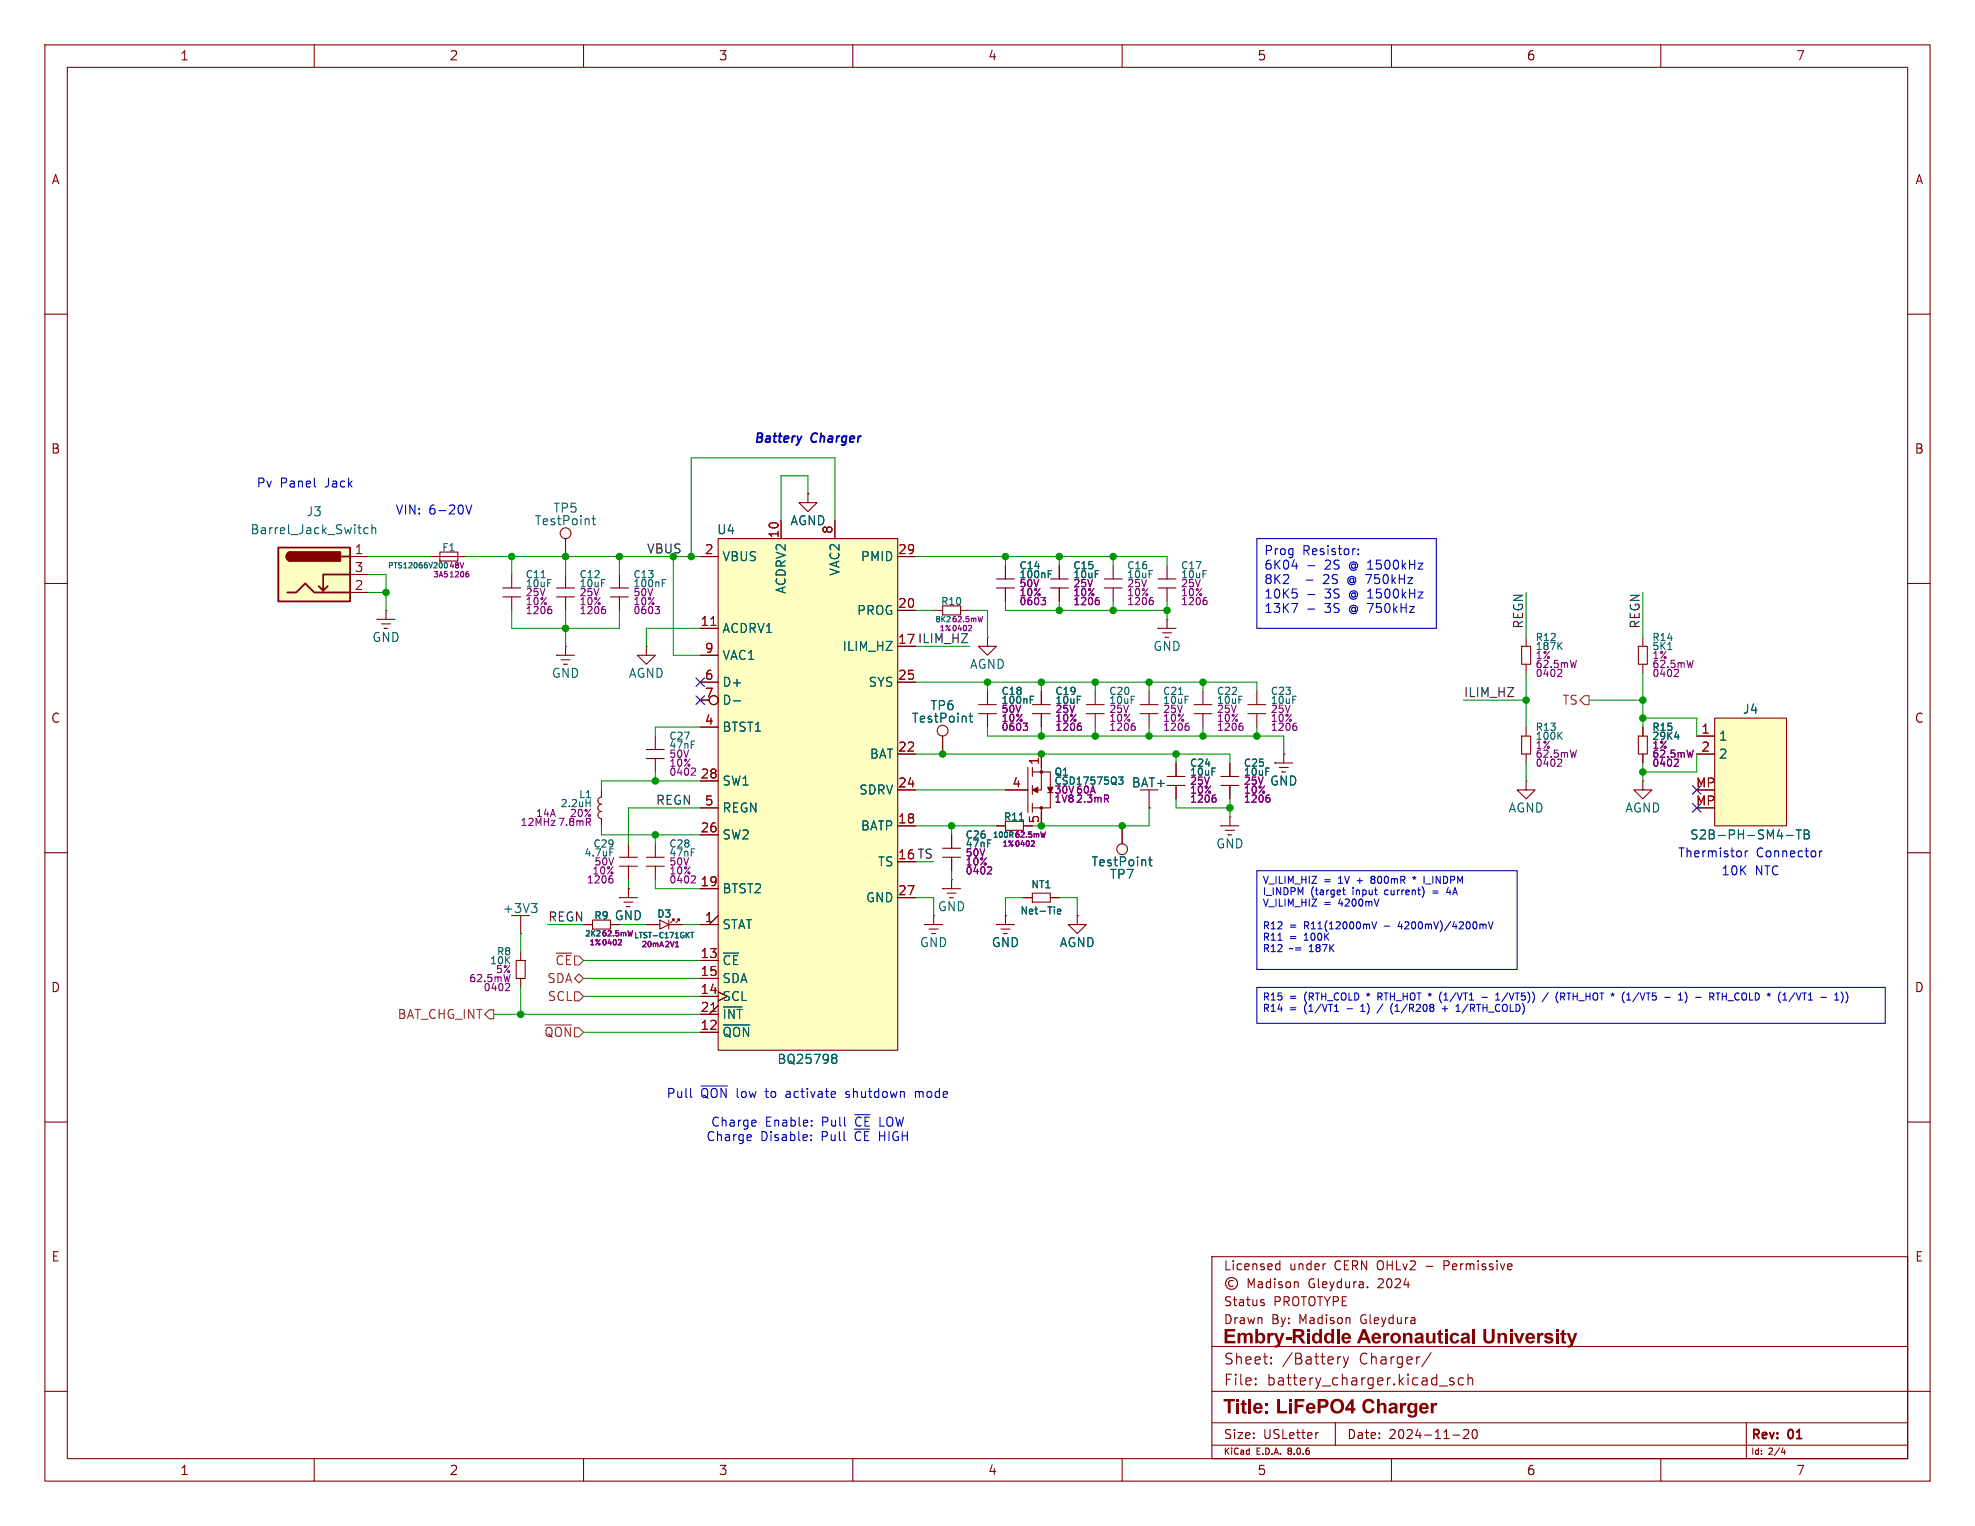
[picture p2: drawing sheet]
<svg xmlns="http://www.w3.org/2000/svg" width="279mm" height="216mm" viewBox="0 0 279 216" stroke-linecap="round" stroke-linejoin="round" font-family="sans-serif">
<defs><g id="words">
<g font-size="2.8" fill="#840000">
<text x="173" y="190.8">Embry-Riddle Aeronautical University</text>
<text x="173" y="200.7">Title: LiFePO4 Charger</text>
</g>
<g font-size="2.1" fill="#840000">
<text x="173" y="196.2">File:</text>
<text x="173" y="193.3">Sheet:</text>
<text x="179.2" y="196.2">battery_charger.kicad_sch</text>
<text x="181.4" y="193.3">/Battery</text>
<text x="192.4" y="193.3">Charger/</text>
</g>
<g font-size="1.8" fill="#840000">
<text x="25.4" y="8.8">1</text>
<text x="63.5" y="8.8">2</text>
<text x="101.6" y="8.8">3</text>
<text x="139.7" y="8.8">4</text>
<text x="177.8" y="8.8">5</text>
<text x="215.9" y="8.8">6</text>
<text x="254" y="8.8">7</text>
<text x="7.2" y="26.3">A</text>
<text x="270.9" y="26.3">A</text>
<text x="7.1" y="64.4">B</text>
<text x="270.8" y="64.4">B</text>
<text x="127" y="91.2">17 ILIM_HZ</text>
<text x="7.1" y="102.5">C</text>
<text x="270.8" y="102.5">C</text>
<text x="127" y="121.7">16 TS</text>
<text x="86.9" y="130.4">GND</text>
<text x="132.6" y="129.1">GND</text>
<text x="7.1" y="140.6">D</text>
<text x="270.8" y="140.6">D</text>
<text x="7.2" y="178.7">E</text>
<text x="173" y="179.9">Licensed</text>
<text x="182.4" y="179.9">under</text>
<text x="188.9" y="179.9">CERN OHLv2</text>
<text x="202.2" y="179.9">-</text>
<text x="204.9" y="179.9">Permissive</text>
<text x="270.8" y="178.7">E</text>
<text x="173" y="185">Status</text>
<text x="180.2" y="185">PROTOTYPE</text>
<text x="185.2" y="182.5">Gleydura.</text>
<text x="195.2" y="182.5">2024</text>
<text x="173" y="187.6">Drawn</text>
<text x="179.9" y="187.6">By:</text>
<text x="183.9" y="187.6">Madison</text>
<text x="192.8" y="187.6">Gleydura</text>
<text x="173" y="203.8">Size:</text>
<text x="178.7" y="203.8">USLetter</text>
<text x="190.5" y="203.8">Date:</text>
<text x="196.5" y="203.8">2024-11-20</text>
<text x="247.6" y="204">Rev:</text>
<text x="253.1" y="204">01</text>
<text x="25.4" y="208.9">1</text>
<text x="63.5" y="208.9">2</text>
<text x="101.6" y="208.9">3</text>
<text x="139.7" y="208.9">4</text>
<text x="177.8" y="208.9">5</text>
<text x="215.9" y="208.9">6</text>
<text x="254" y="208.9">7</text>
</g>
<g font-size="1.8" fill="#0000c2">
<text x="106.5" y="63">Battery</text>
<text x="114.7" y="63">Charger</text>
<text x="36.2" y="69.2">Pv</text>
<text x="39.6" y="69.2">Panel</text>
<text x="46.1" y="69.2">Jack</text>
<text x="55.9" y="73">VIN:</text>
<text x="60.7" y="73">6-20V</text>
<text x="178.8" y="78.9">Prog</text>
<text x="178.8" y="80.9">6K04</text>
<text x="178.8" y="83">8K2</text>
<text x="184.3" y="78.9">Resistor:</text>
<text x="187.5" y="83">2S</text>
<text x="187.6" y="80.9">2S</text>
<text x="191.1" y="83">@ 750kHz</text>
<text x="191.2" y="80.9">@ 1500kHz</text>
<text x="178.8" y="85">10K5</text>
<text x="178.8" y="87.1">13K7</text>
<text x="187.6" y="85">3S</text>
<text x="187.6" y="87.1">3S</text>
<text x="191.2" y="85">@ 1500kHz</text>
<text x="191.2" y="87.1">@ 750kHz</text>
<text x="237.3" y="121.5">Thermistor</text>
<text x="243.4" y="124.1">10K</text>
<text x="248.3" y="124.1">NTC</text>
<text x="248.4" y="121.5">Connector</text>
<text x="94.2" y="155.6">Pull</text>
<text x="99.1" y="155.6">~{QON}</text>
<text x="104.3" y="155.6">low</text>
<text x="108.6" y="155.6">to</text>
<text x="111.7" y="155.6">activate</text>
<text x="120.3" y="155.6">shutdown</text>
<text x="130.3" y="155.6">mode</text>
<text x="99.8" y="161.7">Charge</text>
<text x="100.5" y="159.6">Charge</text>
<text x="107.6" y="161.7">Disable:</text>
<text x="108.3" y="159.6">Enable:</text>
<text x="116.3" y="161.7">Pull</text>
<text x="116.4" y="159.6">Pull</text>
<text x="121.2" y="161.7">~{CE}</text>
<text x="121.3" y="159.6">~{CE}</text>
<text x="124.8" y="161.7">HIGH</text>
<text x="124.9" y="159.6">LOW</text>
</g>
<g font-size="1.8" fill="#006464">
<text x="35.3" y="75.8">Barrel_Jack_Switch</text>
<text x="43.3" y="73.3">J3</text>
<text x="75.6" y="74.5">TestPoint</text>
<text x="78.2" y="72.7">TP5</text>
<text x="101.4" y="75.8">U4</text>
<text x="111.7" y="74.5">AGND</text>
<text x="117.9" y="75.6" transform="rotate(-90 117.9 75.6)">8</text>
<text x="102.1" y="79.6">VBUS</text>
<text x="119" y="81.6" transform="rotate(-90 119 81.6)">VAC2</text>
<text x="121.7" y="79.6">PMID</text>
<text x="102.1" y="89.8">ACDRV1</text>
<text x="111.4" y="84.1" transform="rotate(-90 111.4 84.1)">ACDRV2</text>
<text x="121.1" y="87.2">PROG</text>
<text x="52.6" y="91">GND</text>
<text x="102.1" y="93.6">VAC1</text>
<text x="119.1" y="92.3">ILIM_HZ</text>
<text x="137.1" y="94.8">AGND</text>
<text x="163.1" y="92.3">GND</text>
<text x="78" y="96.1">GND</text>
<text x="88.9" y="96.1">AGND</text>
<text x="102.1" y="97.4">D+</text>
<text x="102.1" y="99.9">D-</text>
<text x="122.8" y="97.4">SYS</text>
<text x="131.5" y="100.7">TP6</text>
<text x="246.5" y="101.2">J4</text>
<text x="102.1" y="103.7">BTST1</text>
<text x="123" y="107.5">BAT</text>
<text x="128.9" y="102.5">TestPoint</text>
<text x="243.1" y="105">1</text>
<text x="243.1" y="107.5">2</text>
<text x="102.1" y="111.4">SW1</text>
<text x="121.5" y="112.6">SDRV</text>
<text x="160" y="111.6">BAT+</text>
<text x="179.6" y="111.4">GND</text>
<text x="102.1" y="119">SW2</text>
<text x="102.1" y="115.2">REGN</text>
<text x="121.7" y="117.7">BATP</text>
<text x="213.3" y="115.2">AGND</text>
<text x="229.8" y="115.2">AGND</text>
<text x="239" y="119">S2B-PH-SM4-TB</text>
<text x="124.1" y="122.8">TS</text>
<text x="154.3" y="122.8">TestPoint</text>
<text x="156.9" y="124.6">TP7</text>
<text x="172" y="120.2">GND</text>
<text x="71" y="129.4">+3V3</text>
<text x="102.1" y="131.7">STAT</text>
<text x="102.1" y="126.6">BTST2</text>
<text x="122.4" y="127.9">GND</text>
<text x="102.1" y="136.8">~{CE}</text>
<text x="130" y="134.2">GND</text>
<text x="140.2" y="134.2">GND</text>
<text x="149.8" y="134.2">AGND</text>
<text x="102.1" y="141.8">SCL</text>
<text x="102.1" y="139.3">SDA</text>
<text x="102.1" y="146.9">~{QON}</text>
<text x="102.1" y="144.4">~{INT}</text>
<text x="109.9" y="150.7">BQ25798</text>
</g>
<g font-size="1.8" fill="#a90000">
<text x="110.2" y="76.2" transform="rotate(-90 110.2 76.2)">10</text>
<text x="50.1" y="78.5">1</text>
<text x="50.1" y="83.6">2</text>
<text x="50.1" y="81">3</text>
<text x="99.6" y="78.5">2</text>
<text x="127" y="78.5">29</text>
<text x="99" y="88.6">11</text>
<text x="127" y="86.1">20</text>
<text x="99.6" y="92.5">9</text>
<text x="127" y="91.2">17</text>
<text x="99.6" y="96.3">6</text>
<text x="99.6" y="98.8">7</text>
<text x="127" y="96.3">25</text>
<text x="99.6" y="102.6">4</text>
<text x="127" y="106.4">22</text>
<text x="240.6" y="103.9">1</text>
<text x="240.6" y="106.4">2</text>
<text x="99" y="110.2">28</text>
<text x="127" y="111.5">24</text>
<text x="143.1" y="111.5">4</text>
<text x="147.1" y="108.3" transform="rotate(-90 147.1 108.3)">1</text>
<text x="239.8" y="111.5">MP</text>
<text x="99" y="117.9">26</text>
<text x="99.6" y="114">5</text>
<text x="127" y="116.6">18</text>
<text x="147.1" y="116.6" transform="rotate(-90 147.1 116.6)">5</text>
<text x="239.8" y="114">MP</text>
<text x="99" y="125.5">19</text>
<text x="127" y="121.7">16</text>
<text x="99.6" y="130.6">1</text>
<text x="127" y="126.7">27</text>
<text x="99" y="135.6">13</text>
<text x="99" y="140.7">14</text>
<text x="99" y="138.2">15</text>
<text x="99" y="143.3">21</text>
<text x="99" y="145.8">12</text>
</g>
<g font-size="1.8" fill="#0f0f0f">
<text x="91.4" y="78.4">VBUS</text>
<text x="215.6" y="89" transform="rotate(-90 215.6 89)">REGN</text>
<text x="232.1" y="89" transform="rotate(-90 232.1 89)">REGN</text>
<text x="207" y="98.7">ILIM_HZ</text>
<text x="92.7" y="114">REGN</text>
<text x="77.5" y="130.5">REGN</text>
</g>
<g font-size="1.8" fill="#725600">
<text x="220.9" y="99.9">TS</text>
<text x="78.5" y="136.8">~{CE}</text>
<text x="77.3" y="139.3">SDA</text>
<text x="77.4" y="141.8">SCL</text>
<text x="56.2" y="144.4">BAT_CHG_INT</text>
<text x="76.9" y="146.9">~{QON}</text>
</g>
<g font-size="1.4" fill="#006464">
<text x="62.5" y="78.2">F1</text>
<text x="74.3" y="82">C11</text>
<text x="74.3" y="83.3">10uF</text>
<text x="81.9" y="82">C12</text>
<text x="81.9" y="83.3">10uF</text>
<text x="89.5" y="82">C13</text>
<text x="89.5" y="83.3">100nF</text>
<text x="144.1" y="80.7">C14</text>
<text x="144.1" y="82">100nF</text>
<text x="151.7" y="80.7">C15</text>
<text x="151.7" y="82">10uF</text>
<text x="159.3" y="80.7">C16</text>
<text x="159.3" y="82">10uF</text>
<text x="167" y="80.7">C17</text>
<text x="167" y="82">10uF</text>
<text x="133" y="85.8">R10</text>
<text x="217.1" y="90.9">R12</text>
<text x="217.1" y="92.2">187K</text>
<text x="233.6" y="90.9">R14</text>
<text x="233.6" y="92.2">5K1</text>
<text x="141.6" y="98.5">C18</text>
<text x="141.6" y="99.8">100nF</text>
<text x="149.2" y="98.5">C19</text>
<text x="149.2" y="99.8">10uF</text>
<text x="156.8" y="98.5">C20</text>
<text x="156.8" y="99.8">10uF</text>
<text x="164.4" y="98.5">C21</text>
<text x="164.4" y="99.8">10uF</text>
<text x="172" y="98.5">C22</text>
<text x="172" y="99.8">10uF</text>
<text x="179.7" y="98.5">C23</text>
<text x="179.7" y="99.8">10uF</text>
<text x="94.6" y="104.9">C27</text>
<text x="94.6" y="106.1">47nF</text>
<text x="217.1" y="103.6">R13</text>
<text x="217.1" y="104.9">100K</text>
<text x="233.6" y="103.6">R15</text>
<text x="233.6" y="104.9">29K4</text>
<text x="81.8" y="113.1">L1</text>
<text x="149.1" y="110">Q1</text>
<text x="149.1" y="111.2">CSD17575Q3</text>
<text x="168.2" y="108.7">C24</text>
<text x="168.2" y="110">10uF</text>
<text x="175.9" y="108.7">C25</text>
<text x="175.9" y="110">10uF</text>
<text x="79.2" y="114.4">2.2uH</text>
<text x="136.5" y="118.8">C26</text>
<text x="141.9" y="116.3">R11</text>
<text x="82.6" y="121.4">4.7uF</text>
<text x="83.8" y="120.1">C29</text>
<text x="94.6" y="120.1">C28</text>
<text x="94.6" y="121.4">47nF</text>
<text x="136.5" y="120.1">47nF</text>
<text x="145.8" y="125.9">NT1</text>
<text x="84" y="130.3">R9</text>
<text x="92.9" y="130">D3</text>
<text x="144.2" y="129.6">Net-Tie</text>
<text x="69.2" y="136.6">10K</text>
<text x="70.2" y="135.4">R8</text>
</g>
<g font-size="1.4" fill="#840084">
<text x="144.1" y="83.3">50V</text>
<text x="151.7" y="83.3">25V</text>
<text x="159.3" y="83.3">25V</text>
<text x="167" y="83.3">25V</text>
<text x="74.3" y="85.8">10%</text>
<text x="74.3" y="84.6">25V</text>
<text x="74.3" y="87.1">1206</text>
<text x="81.9" y="85.8">10%</text>
<text x="81.9" y="84.6">25V</text>
<text x="81.9" y="87.1">1206</text>
<text x="89.5" y="85.8">10%</text>
<text x="89.5" y="84.6">50V</text>
<text x="89.5" y="87.1">0603</text>
<text x="144.1" y="84.6">10%</text>
<text x="144.1" y="85.8">0603</text>
<text x="151.7" y="84.6">10%</text>
<text x="151.7" y="85.8">1206</text>
<text x="159.3" y="84.6">10%</text>
<text x="159.3" y="85.8">1206</text>
<text x="167" y="84.6">10%</text>
<text x="167" y="85.8">1206</text>
<text x="217.1" y="93.4">1%</text>
<text x="217.1" y="94.7">62.5mW</text>
<text x="217.1" y="96">0402</text>
<text x="233.6" y="93.4">1%</text>
<text x="233.6" y="94.7">62.5mW</text>
<text x="233.6" y="96">0402</text>
<text x="141.6" y="101.1">50V</text>
<text x="149.2" y="101.1">25V</text>
<text x="156.8" y="101.1">25V</text>
<text x="164.4" y="101.1">25V</text>
<text x="172" y="101.1">25V</text>
<text x="179.7" y="101.1">25V</text>
<text x="94.6" y="107.4">50V</text>
<text x="141.6" y="102.3">10%</text>
<text x="141.6" y="103.6">0603</text>
<text x="149.2" y="102.3">10%</text>
<text x="149.2" y="103.6">1206</text>
<text x="156.8" y="102.3">10%</text>
<text x="156.8" y="103.6">1206</text>
<text x="164.4" y="102.3">10%</text>
<text x="164.4" y="103.6">1206</text>
<text x="172" y="102.3">10%</text>
<text x="172" y="103.6">1206</text>
<text x="179.7" y="102.3">10%</text>
<text x="179.7" y="103.6">1206</text>
<text x="217.1" y="106.1">1%</text>
<text x="217.1" y="107.4">62.5mW</text>
<text x="233.6" y="106.1">1%</text>
<text x="233.6" y="107.4">62.5mW</text>
<text x="94.6" y="108.7">10%</text>
<text x="94.6" y="110">0402</text>
<text x="149.1" y="112.5">30V 60A</text>
<text x="149.1" y="113.8">1V8</text>
<text x="152.1" y="113.8">2.3mR</text>
<text x="168.2" y="112.5">10%</text>
<text x="168.2" y="111.2">25V</text>
<text x="168.2" y="113.8">1206</text>
<text x="175.9" y="112.5">10%</text>
<text x="175.9" y="111.2">25V</text>
<text x="175.9" y="113.8">1206</text>
<text x="217.1" y="108.7">0402</text>
<text x="233.6" y="108.7">0402</text>
<text x="73.5" y="117.1">12MHz 7.8mR</text>
<text x="75.7" y="115.8">14A</text>
<text x="80.5" y="115.8">20%</text>
<text x="82.9" y="125.2">1206</text>
<text x="83.7" y="123.9">10%</text>
<text x="84" y="122.7">50V</text>
<text x="94.6" y="123.9">10%</text>
<text x="94.6" y="122.7">50V</text>
<text x="94.6" y="125.2">0402</text>
<text x="136.5" y="122.7">10%</text>
<text x="136.5" y="121.4">50V</text>
<text x="136.5" y="123.9">0402</text>
<text x="70" y="137.9">5%</text>
<text x="66.3" y="139.2">62.5mW</text>
<text x="68.3" y="140.4">0402</text>
</g>
<g font-size="1.4" fill="#0000c2">
<text x="178.6" y="125.4">V_ILIM_HIZ</text>
<text x="187.3" y="125.4">=</text>
<text x="189.6" y="125.4">1V</text>
<text x="192.4" y="125.4">+</text>
<text x="194.7" y="125.4">800mR</text>
<text x="200.9" y="125.4">*</text>
<text x="202.7" y="125.4">I_INDPM</text>
<text x="178.6" y="127">I_INDPM</text>
<text x="178.6" y="128.6">V_ILIM_HIZ</text>
<text x="178.6" y="131.8">R12</text>
<text x="182.5" y="131.8">=</text>
<text x="184.7" y="131.8">R11(12000mV</text>
<text x="185.5" y="127">(target</text>
<text x="187.3" y="128.6">=</text>
<text x="189.6" y="128.6">4200mV</text>
<text x="191.6" y="127">input</text>
<text x="196.4" y="127">current)</text>
<text x="198.5" y="131.8">4200mV)/4200mV</text>
<text x="205.6" y="127">4A</text>
<text x="178.6" y="133.4">R11</text>
<text x="178.6" y="135.1">R12</text>
<text x="182.5" y="133.4">=</text>
<text x="182.5" y="135.1">~=</text>
<text x="184.7" y="133.4">100K</text>
<text x="185.4" y="135.1">187K</text>
<text x="178.6" y="141.9">R15</text>
<text x="178.6" y="143.5">R14</text>
<text x="182.5" y="141.9">=</text>
<text x="182.5" y="143.5">=</text>
<text x="184.7" y="141.9">(RTH_COLD</text>
<text x="184.7" y="143.5">(1/VT1</text>
<text x="193.2" y="143.5">1)</text>
<text x="193.8" y="141.9">*</text>
<text x="195.6" y="141.9">RTH_HOT *</text>
<text x="198" y="143.5">(1/R208</text>
<text x="204.9" y="141.9">(1/VT1</text>
<text x="205.5" y="143.5">+</text>
<text x="207.8" y="143.5">1/RTH_COLD)</text>
<text x="213.4" y="141.9">1/VT5))</text>
<text x="220.3" y="141.9">/</text>
<text x="222.4" y="141.9">(RTH_HOT</text>
<text x="230.5" y="141.9">*</text>
<text x="232.3" y="141.9">(1/VT5</text>
<text x="238.5" y="141.9">-</text>
<text x="240.8" y="141.9">1)</text>
<text x="245.7" y="141.9">RTH_COLD *</text>
<text x="255.9" y="141.9">(1/VT1</text>
</g>
<g font-size="1.2" fill="#840000">
<text x="173" y="206">KiCad</text>
<text x="177.8" y="206">E.D.A.</text>
<text x="182.5" y="206">8.0.6</text>
<text x="247.6" y="206">Id:</text>
<text x="250.3" y="206">2/4</text>
</g>
<g font-size="1.1" fill="#006464">
<text x="54.8" y="80.6">PTS12066V200</text>
<text x="85" y="132.7">62.5mW LTST-C171GKT</text>
</g>
<g font-size="1.1" fill="#840084">
<text x="61.2" y="81.9">3A5</text>
<text x="63.4" y="80.6">48V</text>
<text x="63.4" y="81.9">1206</text>
<text x="132.2" y="88.2">8K2</text>
<text x="134.5" y="88.2">62.5mW</text>
<text x="140.4" y="118.7">100R 62.5mW</text>
<text x="141.7" y="120">1% 0402</text>
<text x="82.7" y="132.7">2K2</text>
<text x="83.3" y="134">1% 0402</text>
<text x="90.6" y="134.2">20mA 2V1</text>
</g>
<text font-size="1.1" fill="#0f0f0f" x="132.8" y="89.5">1% 0402</text>
</g></defs>
<g fill="none" stroke="#840000" stroke-width=".15">
<path d="M6.3 6.4h266.7v203.2h-266.7zM9.5 9.5h260.4v196.9h-260.4zM44.4 6.4v3.1M82.5 6.4v3.1M120.6 6.4v3.1M158.7 6.4v3.1M196.8 6.4v3.1M234.9 6.4v3.1M6.3 44.5h3.2M269.9 44.5h3.1M61 78.7h5M62.2 78.1h2.6v1.3h-2.6z"/>
<path d="M80 76.2v2.5M6.3 82.6h3.2M78.7 84.5h2.6M78.7 83.2h2.6M80 81.3v1.9M80 84.5v1.9M269.9 82.6h3.1M215.9 110.5v1.3h1.3l-1.3 1.2-1.3-1.2h1.3M215.9 110.5h.1M6.3 120.7h3.2M269.9 120.7h3.1M6.3 158.8h3.2"/>
<path d="M269.9 158.8h3.1M171.4 177.8h98.5v28.6h-98.5zM180.6 179.6h.5M180.6 178.9h.5M181.1 178.4v1.2M204.3 179h.5M204.8 178.4h-.5v1.2M6.3 196.9h3.2M171.4 196.9h101.6M171.4 190.5h98.5M174.5 181.2a.44 .44 0 0 0-.7 .4 .44 .44 0 0 0 .7 .3M176.6 182.2v-1.3l.4 .9 .4-.9v1.3"/>
<path d="M177.6 195.8l.1 .1h-.1M177.6 195.8v.1M177.6 195v.1M177.6 195l.1 .1h-.1M178 181.4h.5l.1 .8M178.5 184.3l.3 .1 .1 .1-.2 .2h-.2M178.5 183.9h.3M178.6 181.6l-.4 .1a.25 .25 0 0 0-.2 .2 .25 .25 0 0 0 .2 .3l.4-.1M179.7 181.4l-.3-.1-.3 .3v.3l.1 .2h.5M179.7 180.9v1.3M179.8 192.8l.1 .1-.1 .1M179.8 192.8l-.1 .1 .1 .1"/>
<path d="M179.8 192.8v.2M180.3 180.9v.1M180.3 181.3v.9M181.4 181.4l-.3-.1-.2 .2v.2l.5 .1v.3h-.5M182 181.5l.1-.2 .4 .2 .1 .4-.1 .2-.4 .1-.1-.1zM183.1 181.5l.2-.2 .3 .1 .1 .8M183.1 181.3v.9M190 192l.4 1M190.4 193l-.1 .3-.3 .2M190.8 192l-.4 1M193.5 182.1v.1M202.5 191.4l-1.3 1.9"/>
<path d="M203.6 196.1h1.2M205.7 195l-.4-.1-.2 .2v.3l.6 .1v.2v.2h-.2h-.4M207 195l-.4-.1-.3 .3v.5l.1 .2h.2h.4M207.7 195.1a.38 .38 0 0 1 .6 0v.8M207.7 194.4v1.5M44.4 206.4v3.2M82.5 206.4v3.2M120.6 206.4v3.2M158.7 206.4v3.2M171.4 204.5h98.5M171.4 201.3h98.5M186.5 202.7h-.2"/>
<path d="M188.9 201.3v3.2M195.1 203.4v.1M195.1 202.7v.2M196.8 206.4v3.2M205.5 203h1M207 202.4l.2-.1h.3l.2 .1 .1 .2-.1 .2-.7 .7h.8M208.4 202.3h.2a.68 .68 0 0 1 .3 1.1l-.2 .1a.69 .69 0 0 1-.3-1.1zM234.9 206.4v3.2M247.1 201.3v5.1M252 205.5h.6M252.4 205.2v.6"/>
<circle cx="80" cy="75.4" r=".76"/>
<circle cx="174.2" cy="181.6" r=".85"/>
</g>
<path d="M63.1 79.6a.41 .41 0 0 0-.3 .4 .41 .41 0 0 0 .3 .4M83.8 73.4h.4M83.9 73v1.1l.1 .1h.2M85.1 82h.5" fill="none" stroke="#006464" stroke-width=".15"/>
<path d="M66 81.2l.3 .1v.3h-.3M66.3 80.9h-.3M85.3 86.2h.3l.1 .2-.1 .3-.3 .1M85.4 85.8h.2" fill="none" stroke="#840084" stroke-width=".15"/>
<path d="M39.4 77.5h10.1v7.6h-10.1z" fill="#ffffc2"/>
<path d="M39.4 77.5h10.1v7.6h-10.1zM41.1 78.1a.64 .64 0 0 0-.6 .6 .64 .64 0 0 0 .6 .7M48.3 78.7h1.2M40.6 83.8h1.3l1.3-1.2 1.2 1.2h5.1M46.4 82.9l-.7 .7M49.5 81.3h-3.8v2.3l-.6-.7" fill="none" stroke="#840000" stroke-width=".25"/>
<g fill="#840000" stroke="#840000" stroke-width=".25">
<path d="M40.7 78.3l.4-.2v1.3a.63 .63 0 0 1-.5-.4 .63 .63 0 0 1 .1-.7z"/>
<path d="M41.1 78.1h7v1.3h-7z"/>
</g>
<g fill="none" stroke="#840000" stroke-width=".15">
<path d="M49.5 78.7h2.6M114.3 69.9v1.2h1.3l-1.3 1.3-1.3-1.3h1.3M114.3 69.9h.1M49.5 83.8h2.6M49.5 81.3h2.6M53.3 87.6h.1M53.3 87.6h2.6M54 88.3h1.2M54.4 88.9h.1M54.4 88.9h.5M54.6 86.4h.1M54.6 86.4v1.2"/>
<path d="M71.1 84.5h2.6M71.1 83.2h2.6M72.4 81.3v1.9M72.4 84.5v1.9M78.7 92.7h.1M78.7 92.7h2.6M79.4 93.3h1.2M79.8 94h.1M79.8 94h.5M80 91.4h.1M80 91.4v1.3M86.4 84.5h2.5"/>
<path d="M86.4 83.2h2.5M87.6 81.3v1.9M87.6 84.5v1.9M91.4 91.4v1.3h1.3l-1.3 1.3-1.2-1.3h1.2M91.4 91.4h.1M132.1 86.4h1.2M133.3 85.7h2.6v1.3h-2.6zM135.9 86.4h1.3M138.4 99.7h2.6M139.7 90.2v1.2h1.3l-1.3 1.3-1.3-1.3h1.3M139.7 90.2h.1M139.7 97.8v1.9"/>
<path d="M141 83.2h2.5M141 81.9h2.5M142.2 80v1.9M142.2 83.2v1.9M146 99.7h2.6M147.3 97.8v1.9M148.6 83.2h2.5M148.6 81.9h2.5M149.9 80v1.9M149.9 83.2v1.9M153.7 99.7h2.5M154.9 97.8v1.9"/>
<path d="M156.2 83.2h2.5M156.2 81.9h2.5M157.5 80v1.9M157.5 83.2v1.9M161.3 99.7h2.5M162.6 97.8v1.9M163.8 88.9h.1M163.8 83.2h2.6M163.8 88.9h2.6M163.8 81.9h2.6M164.5 89.5h1.2M164.8 90.2h.1"/>
<path d="M164.8 90.2h.6M165.1 87.6h.1M165.1 80v1.9M165.1 83.2v1.9M165.1 87.6v1.3M168.9 99.7h2.5M170.2 97.8v1.9M176.5 99.7h2.6M177.8 97.8v1.9M215.3 91.4h1.2v2.6h-1.2zM215.9 90.2v1.2M215.9 94v1.3"/>
<path d="M231.8 91.4h1.2v2.6h-1.2zM232.4 90.2v1.2M232.4 94v1.3M84.6 113.3a.51 .51 0 0 0 .5 .5 .51 .51 0 0 0-.5 .5 .51 .51 0 0 0 .5 .5 .51 .51 0 0 0-.5 .5 .51 .51 0 0 0 .5 .5v1M85.1 111.8v1a.51 .51 0 0 0-.5 .5M133.3 104.1v2.6M134.6 118.1v1.9M138.4 101h2.6M139.7 101v1.9M141 116.8h1.2M142.2 116.2h2.6v1.3h-2.6zM142.2 111.8h3.2"/>
<path d="M144.8 116.8h1.2M145.4 108.6v6.3M146 114.3h1.3v2.5M146 101h2.6M146 108.6v1.3M146 111.1v1.3M146 113.7v1.2M147.3 106.7v2.5h-1.3M147.3 101v1.9M148.2 112.1h.8M148.6 112.1v2.2h-1.3M148.6 111.4v-2.2h-1.3v2.6h-.5"/>
<path d="M153.7 101h2.5M154.9 101v1.9M158.7 116.8v2.6M161.3 101h2.5M162.6 114.3h.1M162.6 101v1.9M162.6 111.8v2.5M165.1 111.1h2.5M165.1 109.9h2.5M166.4 108v1.9M166.4 111.1v1.9M168.9 101h2.5"/>
<path d="M170.2 101v1.9M172.7 116.8h.1M172.7 116.8h2.6M172.7 111.1h2.6M172.7 109.9h2.6M173.4 117.5h1.2M173.7 118.1h.1M173.7 118.1h.5M174 115.6h.1M174 108v1.9M174 111.1v1.9M174 115.6v1.2"/>
<path d="M176.5 101h2.6M177.8 101v1.9M180.3 108h.1M180.3 108h2.6M181 108.6h1.2M181.4 109.2h.1M181.4 109.2h.5M181.6 106.7h.1M181.6 106.7v1.3M215.3 104.1h1.2v2.6h-1.2zM215.9 102.9v1.2M215.9 106.7v1.3"/>
<path d="M73 135.9h1.3v2.5h-1.3zM73.7 134.6v1.3M73.7 138.4v1.3M82.5 130.8h1.3M83.8 130.2h2.6v1.2h-2.6zM91.4 130.8h1.9M93.3 130.2l1.3 .6-1.3 .6zM94.6 130.2v1.2M94.6 130.8h1.9M95.4 130.3v-.3h-.3h.3l-.5 .6M96.1 130.3v-.3h-.2h.2l-.5 .6M133.3 125.7h.1"/>
<path d="M133.3 125.7h2.6M133.3 121.3h2.6M133.3 120h2.6M134 126.4h1.3M134.4 127h.1M134.4 127h.5M134.6 124.5h.1M134.6 121.3v1.9M134.6 124.5v1.2M141 130.8h.1M141 130.8h2.5M141.6 131.4h1.3"/>
<path d="M142 132.1h.1M142 132.1h.5M142.2 129.5h.1M142.2 129.5v1.3M144.8 127h1.2M146 126.4h2.6v1.2h-2.6zM148.6 127h1.3M152.4 129.5v1.3h1.3l-1.3 1.3-1.3-1.3h1.3M152.4 129.5h.1"/>
<circle cx="133.3" cy="103.4" r=".76"/>
<circle cx="158.7" cy="120.1" r=".76"/>
</g>
<g fill="none" stroke="#006464" stroke-width=".15">
<path d="M52.1 74.7h-.4l-.2 .2v.4l.1 .1h.5M52.6 74.8l.2-.1h.3l.1 .8M52.6 74.2v1.3M76.6 81.7h.5M77.5 82h.5M93.7 82.5h.3M93.7 82h.5M133.9 88h.5M145.8 99h.3M145.8 98.5h.4M148.3 80.7h.5M148.3 81.2h.3"/>
<path d="M152.4 98.5h.5M155 80.7h.4M160 98.5h.5M162.6 80.7h.5M166.7 98.3h.6M167.7 98.5h.4M170.2 80.7h.5M175.3 98.5h.5M182.9 98.5h.5M220.5 91.3l.5 .6M221 90.9l-.6 .6M235.9 91.9h.6"/>
<path d="M83.5 113.1v1M137.1 101.3h.5M137.3 100.9v1.1v.1l.3 .1M139.7 118.8h.5M144.2 116h.6M158.2 109.9h.7l-.4 .4 .3 .1v.5l-.1 .1-.4-.1M171.5 108.7h.4M179.1 108.7h.5M220.5 104l.5 .6M221 103.6l-.6 .6M84.4 132.4h.5M97.7 131.9h.5"/>
<path d="M97.9 131.9v.8M149.6 129l.5-.1-.1-.2-.3-.1-.1 .2v.5h.4M162.5 121.7h.5M162.7 121.2v1.1v.1l.3 .1"/>
</g>
<g fill="none" stroke="#840084" stroke-width=".15">
<path d="M77.7 86.2h.3l.1 .2-.1 .3-.3 .1M77.8 85.8h.2M92.7 85.8h.6l-.3 .4 .3 .1v.3l-.2 .2h-.3M137.4 88.6v.2l-.4 .4h.4M139 87.2l-.2 .8M147.3 84.5h.6l-.3 .4 .3 .1v.4l-.2 .2h-.3M155.1 84.9l.3 .1 .1 .1v.4l-.4 .1M155.2 84.5h.2M162.8 84.9l.3 .1 .1 .1-.1 .4-.3 .1M162.9 84.5h.2M170.4 84.9l.3 .1 .1 .1-.1 .4-.3 .1M170.5 84.5h.2"/>
<path d="M220.9 95.1l-.6 .6h.6M223 93.4l-.2 1M237.4 95.1l-.6 .6h.6M239.5 93.4l-.2 1M83.2 116.3l.3 .5M144.7 102.3h.7l-.4 .4 .3 .1 .1 .3-.2 .2h-.3M146.3 119.1v.2l-.4 .4h.4M147.9 117.7l-.2 .8M152.6 102.7l.3 .1 .1 .1-.1 .3-.3 .1M152.7 102.3h.2M156.5 113l.3 .5M156.6 112.5l.2 .2v.2l-.2 .1"/>
<path d="M160.2 102.7l.3 .1 .1 .1v.3l-.4 .1M160.3 102.3h.2M167.8 102.7l.3 .1 .1 .1v.3l-.4 .1M167.9 102.3h.2M171.7 112.9h.2l.1 .2v.3l-.3 .1M171.8 112.5h.1M175.5 102.7l.3 .1 .1 .1-.1 .3-.3 .1M175.6 102.3h.2M179.3 112.9h.3l.1 .2-.1 .3-.3 .1M179.4 112.5h.2M183.1 102.7l.3 .1 .1 .1-.1 .3-.3 .1M183.2 102.3h.2"/>
<path d="M220.9 107.8l-.6 .6h.6M223 106.1l-.2 1M72 139.2l.1 .1v.3l-.6 .6h.6M72.2 137.9l-.3 1M87.9 133.3l-.5 .4h.5M95.6 133.9h.4M139.9 122.6l.3 .1 .1 .2-.6 .8h.6"/>
</g>
<g fill="#840000" stroke="#840000" stroke-width=".15">
<path d="M148.2 111.4h.8l-.4 .7z"/>
<path d="M146 111.8l.8-.4v.7z"/>
<circle cx="147.3" cy="114.3" r=".18"/>
<circle cx="147.3" cy="109.2" r=".18"/>
</g>
<path d="M101.6 76.2h25.4v72.4h-25.4z" fill="#ffffc2"/>
<g fill="none" stroke="#840000" stroke-width=".15">
<path d="M99.1 78.7h2.5M101.6 76.2h25.4v72.4h-25.4zM110.5 73.7v2.5M118.1 73.7v2.5M127 78.7h2.5M99.1 88.9h2.5M99.1 96.5h2.5M99.1 99.1h1.2M99.1 92.7h2.5M127 86.4h2.5M127 96.5h2.5M99.1 118.1h2.5"/>
<path d="M99.1 110.5h2.5M99.1 102.9h2.5M99.1 114.3h2.5M127 116.8h2.5M127 106.7h2.5M127 111.8h2.5M87.6 127h.1M87.6 127h2.6M88.3 127.6h1.2M88.6 128.3h.1M88.6 128.3h.6M88.9 125.7h.1"/>
<path d="M88.9 125.7v1.3M99.1 130.8h2.5M99.1 135.9h2.5M99.1 138.4h2.5M99.1 125.7h2.5M101.6 129.5l-1.3 1.3M127 127h2.5M130.8 130.8h.1M130.8 130.8h2.5M131.4 131.4h1.3M131.8 132.1h.1M131.8 132.1h.5"/>
<path d="M132.1 129.5v1.3M99.1 146.1h2.5M99.1 141h2.5M99.1 143.5h2.5M101.6 142.2l-1.3 1.3"/>
<circle cx="101" cy="99.1" r=".63"/>
</g>
<path d="M100.6 88.5h.7M100.6 143.1h.7" fill="none" stroke="#a90000" stroke-width=".15"/>
<path d="M103.8 99.2h.9M102.3 145h3.8M117.8 149.7h.1M117.8 149.2h.3l.2 .1 .1 .2-.3 .2M117.9 149.7h.2M117.9 149.7l-.1 .1M118.1 149.7l.3 .3-.1 .3-.2 .1h-.3" fill="none" stroke="#006464" stroke-width=".15"/>
<path d="M242.6 101.6h10.1v15.2h-10.1z" fill="#ffffc2"/>
<g fill="none" stroke="#840000" stroke-width=".15">
<path d="M99.1 78.7h2.5M110.5 73.7v2.5M114.3 69.9h.1M118.1 73.7v2.5M127 78.7h2.5M99.1 88.9h2.5M99.1 96.5h2.5M99.1 99.1h1.2M99.1 92.7h2.5M127 86.4h2.5M127 96.5h2.5M139.7 97.8v1.9"/>
<path d="M142.2 80v1.9M142.2 83.2v1.9M147.3 97.8v1.9M149.9 80v1.9M149.9 83.2v1.9M88.9 119.4v1.9M91.4 107.3h2.6M91.4 106h2.6M92.7 104.1v1.9M92.7 107.3v1.9M92.7 119.4v1.9M99.1 118.1h2.5"/>
<path d="M99.1 110.5h2.5M99.1 102.9h2.5M99.1 114.3h2.5M127 106.7h2.5M127 116.8h2.5M127 111.8h2.5M133.3 104.1v2.6M134.6 118.1v1.9M139.7 101v1.9M141 116.8h1.2M142.2 111.8h3.2M144.8 116.8h1.2"/>
<path d="M147.3 101v1.9M147.3 106.7v1.9M147.3 114.9v1.9M158.7 116.8v2.6M162.6 114.3h.1M166.4 108v1.9M166.4 111.1v1.9M174 108v1.9M174 111.1v1.9M181.6 106.7h.1M231.8 104.1h1.2v2.6h-1.2zM232.4 110.5v1.3h1.3l-1.3 1.2-1.3-1.2h1.3"/>
<path d="M232.4 110.5h.1M232.4 102.9v1.2M232.4 106.7v1.3M240 104.1h2.6M240 106.7h2.6M242.6 101.6h10.1v15.2h-10.1zM73.7 132.1h.1M73.7 129.5v2.6M82.5 130.8h1.3M87.6 122.6h2.6M87.6 121.3h2.6M88.9 125.7h.1"/>
<path d="M88.9 122.6v1.9M91.4 122.6h2.6M91.4 121.3h2.6M91.4 130.8h1.9M92.7 122.6v1.9M94.6 130.8h1.9M99.1 130.8h2.5M99.1 135.9h2.5M99.1 138.4h2.5M99.1 125.7h2.5M101.6 129.5l-1.3 1.3M127 127h2.5"/>
<path d="M134.6 121.3v1.9M142.2 129.5h.1M144.8 127h1.2M148.6 127h1.3M152.4 129.5h.1M99.1 146.1h2.5M99.1 141h2.5M99.1 143.5h2.5M101.6 142.2l-1.3 1.3"/>
<circle cx="101" cy="99.1" r=".63"/>
</g>
<g fill="none" stroke="#006464" stroke-width=".15">
<path d="M103.8 99.2h.9M145.8 99h.3M145.8 98.5h.4M148.3 81.2h.3M148.3 80.7h.5M152.4 98.5h.5M155 80.7h.4M97.8 104.9h.5M137.1 101.3h.5M137.3 100.9v1.1v.1l.3 .1M139.7 118.8h.5M144.2 116h.6"/>
<path d="M158.2 109.9h.7l-.4 .4 .3 .1v.5l-.1 .1-.4-.1M171.5 108.7h.4M179.1 108.7h.5M236.9 104.3h.6M237.4 103.9v.7M252.7 118.2h1M254.1 117.4h.7M254.5 117.4v1.3M255.2 117.4h.5l.1 .1 .1 .3-.2 .2a.34 .34 0 0 1 .3 .3 .34 .34 0 0 1-.3 .4h-.5zM255.2 118h.5M75.2 127.8h.8l-.5 .5M75.7 128.3l.3 .3v.3l-.3 .2"/>
<path d="M84.4 132.4h.5M97.7 131.9h.5M97.8 120.1h.5M97.9 131.9v.8M149.6 129l.5-.1-.1-.2-.3-.1-.1 .2v.5h.4M162.5 121.7h.5M162.7 121.2v1.1v.1l.3 .1M102.3 145h3.8M117.8 149.7h.1M117.8 149.2h.3l.2 .1 .1 .2-.3 .2M117.9 149.7h.2M117.9 149.7l-.1 .1"/>
<path d="M118.1 149.7l.3 .3-.1 .3-.2 .1h-.3"/>
</g>
<g fill="none" stroke="#840084" stroke-width=".15">
<path d="M147.3 84.5h.6l-.3 .4 .3 .1v.4l-.2 .2h-.3M155.1 84.9l.3 .1 .1 .1v.4l-.4 .1M155.2 84.5h.2M97.9 108.7h.4l.1 .3-.6 .7h.6M144.7 102.3h.7l-.4 .4 .3 .1 .1 .3-.2 .2h-.3M146.3 119.1v.2l-.4 .4h.4M147.9 117.7l-.2 .8M152.6 102.7l.3 .1 .1 .1-.1 .3-.3 .1M152.7 102.3h.2M156.5 113l.3 .5M156.6 112.5l.2 .2v.2l-.2 .1M171.7 112.9h.2l.1 .2v.3l-.3 .1"/>
<path d="M171.8 112.5h.1M179.3 112.9h.3l.1 .2-.1 .3-.3 .1M179.4 112.5h.2M237.4 107.8l-.6 .6h.6M239.5 106.1l-.2 1M86.7 124.4v.4l-.4 .1M87.9 133.3l-.5 .4h.5M95.6 133.9h.4M97.9 123.9l.4 .1 .1 .2-.6 .7h.6M139.9 122.6l.3 .1 .1 .2-.6 .8h.6"/>
</g>
<path d="M224.2 98.4h.6v1.3h-.6l-.7-.6zM81.3 138.4l.6-.6 .6 .6-.6 .7zM68.6 143.5l.6-.6h.6v1.2h-.6zM77.1 145h3.8M81.3 140.3h.6l.6 .7-.6 .6h-.6z" fill="none" stroke="#725600" stroke-width=".15"/>
<g fill="none" stroke="#0000c2" stroke-width=".15">
<path d="M44.5 68.8l.2 .1M65.9 71.4l.4 1.3 .4-1.3M177.8 76.2h25.4v12.7h-25.4zM191.6 77.6h.1M192.2 78.4v.1M192.2 77.7v.1M182.7 85.4h.9l-.6 1.3M182.8 80.1h.8M182.8 83.3h.6M183.4 83.9l.1 .2v.3l-.1 .1M184.8 82.1h.9M185 80h1"/>
<path d="M185 84.1h1M185 86.2h1M190.8 81.7a.58 .58 0 0 0 0 .9M177.8 123.2h36.8v14h-36.8zM177.8 139.7h88.9v5.1h-88.9zM180.8 133h.6M187.7 130.3l-.1 .2M189.9 125.9h.4M190.1 125.6v.8l.2 .2M192 124.6h.7M194.1 130.4l.3 1 .3-1M194.1 124.4l-.1 .1-.1 .3 .2 .2h.2"/>
<path d="M194.1 124.4h.2M194.3 124h-.3l-.1 .2 .2 .2M195.8 131h.8M196 126l-.1 .1 .1 .4M198 130.4l-.2 .7h.6M199.8 124.1l.3 .1M200.1 124v.2M200.1 124.2l-.2 .2M200.1 124.2l.1 .2M200.3 124.1l-.2 .1M201.2 125.4l.1 .2M201.7 125.1h.8"/>
<path d="M202.7 126.1h.8M202.7 126.4h.8M203.7 130.3h.1M204.9 125.5l-.2 .8h.6M205.1 125.9v.7M210.2 130.8v.6M210.6 130.4l.3 1 .3-1M246.9 120.4v.8M247.3 120.4h-.3l-.1 .2M257.4 120.4v.8M257.8 120.4h-.3l-.1 .2M97.7 154v1.1l.2 .2"/>
<path d="M99.2 153.6h3.7M106.8 158.5h.1l.1 .3-.7 .1M106.9 159.3h-.1M114.8 159.2v.1M114.8 158.5v.2M119.7 155.2l.1 .1M119.8 154.4l-.1 .2 .1 .2M129.5 154.4v.9M129.9 154.4l-.4 .1M184.8 140.3v.1M188.8 143.1h.6M190.6 142.7h.7"/>
<path d="M192.5 143.1h.6M192.8 142.1v1M193.3 140.6l.3 .1-.2 .2M193.4 142l.2 .1M194.9 141h.4M195.2 141l.3 .5M195.3 140.5h-.4v1M195.7 142.1l-.9 1.2M196.8 142.4v.7l.2 .4M197.4 143.1h.5M203.9 140.3v.1M204 142.7h.8"/>
<path d="M204.3 141.5h.5M204.4 142.3v.8M204.6 140.5l-.3 .3M206.3 142.1v1M207.7 142.1l-.9 1.2M209.7 141.1h.7M211.6 141.5h.6M211.6 140.8l.3-.3v1M213.3 140.4l-.8 1.3M216.1 140.3l.1 .1M216.8 140.3v.1M219 140.4l-.8 1.3"/>
<path d="M220.4 140.3v.1M221 141l.4 .5M221.2 140.5l.2 .2-.1 .2-.1 .1M221.7 140.5h.5M221.9 140.5v1M229.8 140.3l-.1 .1M231.8 140.4l-.8 1.3M237.5 141.5h.5M237.5 140.8l.2-.3v1M238.4 140.3l.3 .7M239.9 141.1h.8M242.1 141l.4 .5"/>
<path d="M242.4 140.5l.1 .2-.1 .3M242.7 140.5h.6M243 140.5v1M243.7 140.5v1M243.7 141h.5M244.2 140.5v1M244.5 141.6h.7M251.9 140.3l-.1 .1M255 140.5h.6M255.3 140.5v1M260.5 140.3a1.14 1.14 0 0 1 0 1.6M261.1 140.3a1.15 1.15 0 0 1 0 1.6"/>
<path d="M106.2 161.3l-.1 .1M106.2 160.6l.1 .2-.6 .1M114.8 161.3v.1M114.8 160.6v.1"/>
</g>
<path d="M113.4 61.7l-.4 .9" fill="none" stroke="#0000c2" stroke-width=".25"/>
<g fill="none" stroke="#009600" stroke-width=".15">
<path d="M52.1 78.7h8.9M66 78.7h33.1M72.4 78.7v2.6M80 78.7v2.6M87.6 78.7v2.6M95.2 78.7v14h3.9M114.3 69.9v-2.6h-3.8v6.4M118.1 73.7v-8.9h-20.3v13.9M129.5 78.7h35.6v1.3M142.2 78.7v1.3M149.9 78.7v1.3M157.5 78.7v1.3"/>
<path d="M52.1 81.3h2.5v5.1M52.1 83.8h2.5M72.4 86.4v2.5h15.2v-2.5M80 86.4v5M99.1 88.9h-7.7v2.5M129.5 86.4h2.6M129.5 96.5h48.3v1.3M129.5 91.4h7.7M137.2 86.4h2.5v3.8M139.7 96.5v1.3M142.2 85.1v1.3h22.9M147.3 96.5v1.3"/>
<path d="M149.9 85.1v1.3M154.9 96.5v1.3M157.5 85.1v1.3M162.6 96.5v1.3M165.1 85.1v2.5M170.2 96.5v1.3M207 99.1h8.9M215.9 83.8v6.4M215.9 95.3v7.6M224.8 99.1h7.6M232.4 83.8v6.4M232.4 95.3v7.6"/>
<path d="M85.1 116.8v1.3h14M92.7 109.2v1.3M92.7 118.1v1.3M99.1 114.3h-10.2v5.1M99.1 110.5h-14v1.3M99.1 102.9h-6.4v1.2M129.5 106.7h44.5v1.3M129.5 116.8h11.5M129.5 111.8h12.7M134.6 116.8v1.3M139.7 102.9v1.2h41.9v2.6M147.3 102.9v1.2"/>
<path d="M154.9 102.9v1.2M162.6 114.3v2.5h-15.3M162.6 102.9v1.2M166.4 106.7v1.3M166.4 113v1.3h7.6M170.2 102.9v1.2M174 113v2.6M177.8 102.9v1.2M215.9 108v2.5M232.4 108v2.5M232.4 101.6h7.6v2.5M240 106.7v2.5h-7.6"/>
<path d="M73.7 132.1v2.5M73.7 139.7v3.8M77.5 130.8h5M82.5 138.4h16.6M82.5 135.9h16.6M87.6 130.8h3.8M88.9 124.5v1.2M92.7 124.5v1.2h6.4M96.5 130.8h2.6M129.5 127h2.6v2.5M134.6 123.2v1.3M144.8 127h-2.6v2.5"/>
<path d="M149.9 127h2.5v2.5M69.8 143.5h29.3M82.5 146.1h16.6M82.5 141h16.6"/>
</g>
<path d="M98.5 98.5l1.2 1.2M98.5 95.9l1.2 1.2M99.7 98.5l-1.2 1.2M99.7 95.9l-1.2 1.2M239.4 111.2l1.2 1.2M239.4 113.7l1.2 1.2M240.6 111.2l-1.2 1.2M240.6 113.7l-1.2 1.2" fill="none" stroke="#000084" stroke-width=".15"/>
<path d="M100.6 88.5h.7M100.6 143.1h.7" fill="none" stroke="#a90000" stroke-width=".15"/>
<g fill="#009600" stroke="#009600" stroke-width=".15">
<circle cx="92.7" cy="110.5" r=".46"/>
<circle cx="92.7" cy="118.1" r=".46"/>
<circle cx="134.6" cy="116.8" r=".46"/>
<circle cx="139.7" cy="96.5" r=".46"/>
<circle cx="133.3" cy="106.7" r=".46"/>
<circle cx="80" cy="88.9" r=".46"/>
<circle cx="72.4" cy="78.7" r=".46"/>
<circle cx="87.6" cy="78.7" r=".46"/>
<circle cx="54.6" cy="83.8" r=".46"/>
<circle cx="80" cy="78.7" r=".46"/>
<circle cx="97.8" cy="78.7" r=".46"/>
<circle cx="95.2" cy="78.7" r=".46"/>
<circle cx="142.2" cy="78.7" r=".46"/>
<circle cx="157.5" cy="78.7" r=".46"/>
<circle cx="157.5" cy="86.4" r=".46"/>
<circle cx="149.9" cy="78.7" r=".46"/>
<circle cx="149.9" cy="86.4" r=".46"/>
<circle cx="147.3" cy="96.5" r=".46"/>
<circle cx="170.2" cy="96.5" r=".46"/>
<circle cx="162.6" cy="96.5" r=".46"/>
<circle cx="147.3" cy="106.7" r=".46"/>
<circle cx="147.3" cy="104.1" r=".46"/>
<circle cx="154.9" cy="104.1" r=".46"/>
<circle cx="162.6" cy="104.1" r=".46"/>
<circle cx="170.2" cy="104.1" r=".46"/>
<circle cx="166.4" cy="106.7" r=".46"/>
<circle cx="154.9" cy="96.5" r=".46"/>
<circle cx="147.3" cy="116.8" r=".46"/>
<circle cx="158.7" cy="116.8" r=".46"/>
<circle cx="174" cy="114.3" r=".46"/>
<circle cx="177.8" cy="104.1" r=".46"/>
<circle cx="215.9" cy="99.1" r=".46"/>
<circle cx="165.1" cy="86.4" r=".46"/>
<circle cx="232.4" cy="101.6" r=".46"/>
<circle cx="232.4" cy="99.1" r=".46"/>
<circle cx="232.4" cy="109.2" r=".46"/>
<circle cx="73.7" cy="143.5" r=".46"/>
</g>
<use href="#words"/>
</svg>
